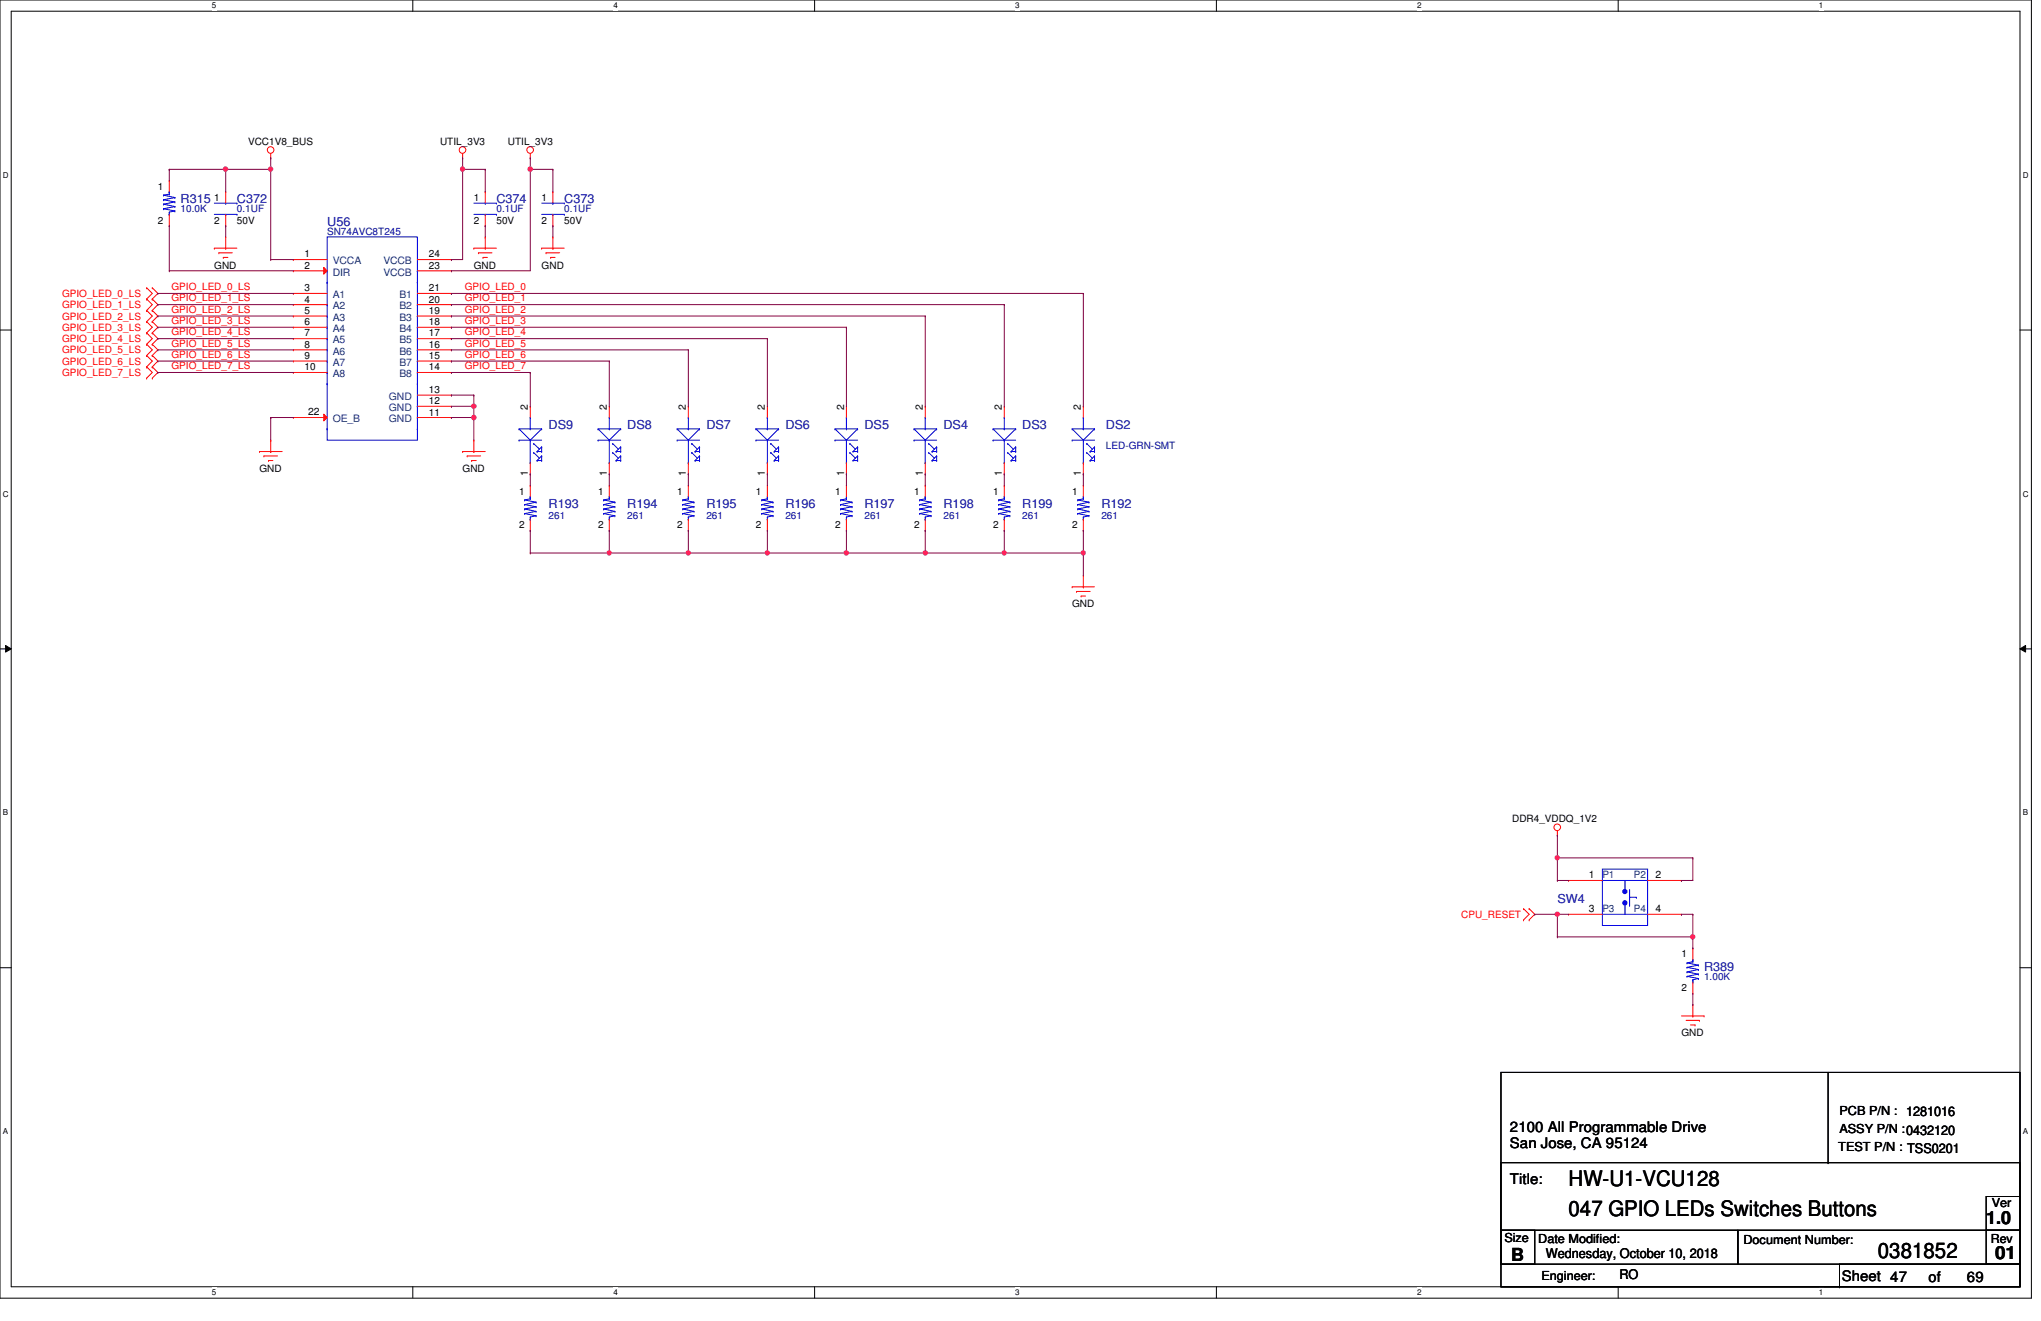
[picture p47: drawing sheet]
<svg xmlns="http://www.w3.org/2000/svg" width="432mm" height="279mm" viewBox="0 0 432 279" stroke-linecap="round" stroke-linejoin="round" font-family="sans-serif">
<defs><g id="words">
<g font-size="4.5">
<text x="331.9" y="250.9">HW-U1-VCU128</text>
<text x="331.9" y="257.1">047 GPIO LEDs Switches Buttons</text>
<text x="397.3" y="266">0381852</text>
</g>
<g font-size="3.8">
<text x="420.2" y="259">1.0</text>
<text x="319.7" y="266.6">B</text>
<text x="422.1" y="266.4">01</text>
</g>
<g font-size="3.1">
<text x="319.4" y="239.4">2100 All Programmable Drive</text>
<text x="319.4" y="242.7">San Jose, CA 95124</text>
<text x="319.4" y="250.4">Title:</text>
<text x="389.6" y="270.9">Sheet 47</text>
<text x="408" y="271.1">of</text>
<text x="416.1" y="271.1">69</text>
</g>
<g font-size="2.8">
<text x="327.1" y="266.1">Wednesday, October 10, 2018</text>
<text x="342.6" y="270.4">RO</text>
</g>
<g font-size="2.6" fill="#000080">
<text x="38.2" y="42.9">R315</text>
<text x="50.1" y="42.9">C372</text>
<text x="69.2" y="47.7">U56</text>
<text x="105" y="42.9">C374</text>
<text x="119.4" y="42.9">C373</text>
<text x="116" y="90.7">DS9</text>
<text x="132.7" y="90.7">DS8</text>
<text x="149.4" y="90.7">DS7</text>
<text x="166.2" y="90.7">DS6</text>
<text x="182.9" y="90.7">DS5</text>
<text x="199.6" y="90.7">DS4</text>
<text x="216.3" y="90.7">DS3</text>
<text x="234" y="90.7">DS2</text>
<text x="116" y="107.4">R193</text>
<text x="132.7" y="107.4">R194</text>
<text x="149.4" y="107.4">R195</text>
<text x="166.2" y="107.4">R196</text>
<text x="182.9" y="107.4">R197</text>
<text x="199.6" y="107.4">R198</text>
<text x="216.3" y="107.4">R199</text>
<text x="233" y="107.4">R192</text>
<text x="329.5" y="191">SW4</text>
<text x="360.5" y="205.3">R389</text>
</g>
<g font-size="2.6">
<text x="389.2" y="235.9">PCB P/N : 1281016</text>
<text x="389.2" y="239.7">ASSY P/N :0432120</text>
<text x="388.9" y="243.5">TEST P/N : TSS0201</text>
<text x="421.4" y="255.2">Ver</text>
<text x="318.3" y="262.6">Size</text>
<text x="325.4" y="262.8">Date Modified:</text>
<text x="368.9" y="263.1">Document Number:</text>
<text x="421.2" y="262.8">Rev</text>
<text x="326.1" y="270.7">Engineer:</text>
</g>
<g font-size="2.2" fill="#004080">
<text x="70.4" y="55.9">VCCA</text>
<text x="70.4" y="58.3">DIR</text>
<text x="81.1" y="58.3">VCCB</text>
<text x="81.1" y="55.9">VCCB</text>
<text x="70.4" y="63.1">A1</text>
<text x="70.4" y="65.4">A2</text>
<text x="84.5" y="65.4">B2</text>
<text x="84.5" y="63.1">B1</text>
<text x="70.4" y="67.9">A3</text>
<text x="70.4" y="70.2">A4</text>
<text x="84.5" y="70.2">B4</text>
<text x="84.5" y="67.9">B3</text>
<text x="70.4" y="72.6">A5</text>
<text x="70.4" y="75">A6</text>
<text x="70.4" y="77.4">A7</text>
<text x="84.5" y="77.4">B7</text>
<text x="84.5" y="75">B6</text>
<text x="84.5" y="72.6">B5</text>
<text x="70.4" y="79.8">A8</text>
<text x="84.5" y="79.8">B8</text>
<text x="70.4" y="89.3">OE_B</text>
<text x="82.3" y="89.3">GND</text>
<text x="82.3" y="87">GND</text>
<text x="82.3" y="84.6">GND</text>
</g>
<g font-size="2.2">
<text x="65.2" y="87.8">22</text>
<text x="111.7" y="86.7" transform="rotate(-90 111.7 86.7)">2</text>
<text x="128.4" y="86.7" transform="rotate(-90 128.4 86.7)">2</text>
<text x="145.1" y="86.7" transform="rotate(-90 145.1 86.7)">2</text>
<text x="161.8" y="86.7" transform="rotate(-90 161.8 86.7)">2</text>
<text x="178.6" y="86.7" transform="rotate(-90 178.6 86.7)">2</text>
<text x="195.2" y="86.7" transform="rotate(-90 195.2 86.7)">2</text>
<text x="212" y="86.7" transform="rotate(-90 212 86.7)">2</text>
<text x="228.7" y="86.7" transform="rotate(-90 228.7 86.7)">2</text>
<text x="111.7" y="100.8" transform="rotate(-90 111.7 100.8)">1</text>
<text x="128.4" y="100.8" transform="rotate(-90 128.4 100.8)">1</text>
<text x="145.1" y="100.8" transform="rotate(-90 145.1 100.8)">1</text>
<text x="161.8" y="100.8" transform="rotate(-90 161.8 100.8)">1</text>
<text x="178.6" y="100.8" transform="rotate(-90 178.6 100.8)">1</text>
<text x="195.2" y="100.8" transform="rotate(-90 195.2 100.8)">1</text>
<text x="212" y="100.8" transform="rotate(-90 212 100.8)">1</text>
<text x="228.7" y="100.8" transform="rotate(-90 228.7 100.8)">1</text>
<text x="336.2" y="185.7">1</text>
<text x="350.2" y="185.7">2</text>
<text x="336.2" y="192.9">3</text>
<text x="350.2" y="192.9">4</text>
</g>
<g font-size="2.1">
<text x="52.5" y="30.6">VCC1V8_BUS</text>
<text x="93.1" y="30.6">UTIL_3V3</text>
<text x="107.4" y="30.6">UTIL_3V3</text>
<text x="33.4" y="40.1">1</text>
<text x="33.4" y="47.3">2</text>
<text x="45.3" y="42.5">1</text>
<text x="45.3" y="47.3">2</text>
<text x="50.1" y="47.3">50V</text>
<text x="100.2" y="42.5">1</text>
<text x="100.2" y="47.3">2</text>
<text x="105" y="47.3">50V</text>
<text x="114.6" y="42.5">1</text>
<text x="114.6" y="47.3">2</text>
<text x="119.4" y="47.3">50V</text>
<text x="45.3" y="56.9">GND</text>
<text x="64.4" y="54.4">1</text>
<text x="64.4" y="56.9">2</text>
<text x="90.7" y="56.9">23</text>
<text x="90.7" y="54.4">24</text>
<text x="100.2" y="56.9">GND</text>
<text x="114.6" y="56.9">GND</text>
<text x="64.4" y="61.6">3</text>
<text x="64.4" y="64">4</text>
<text x="90.7" y="64">20</text>
<text x="90.7" y="61.6">21</text>
<text x="64.4" y="66.4">5</text>
<text x="64.4" y="68.8">6</text>
<text x="64.4" y="71.2">7</text>
<text x="90.7" y="71.2">17</text>
<text x="90.7" y="68.8">18</text>
<text x="90.7" y="66.4">19</text>
<text x="64.4" y="73.6">8</text>
<text x="64.4" y="75.9">9</text>
<text x="90.7" y="75.9">15</text>
<text x="90.7" y="73.6">16</text>
<text x="64.4" y="78.3">10</text>
<text x="90.7" y="83.1">13</text>
<text x="90.7" y="78.3">14</text>
<text x="90.7" y="87.9">11</text>
<text x="90.7" y="85.5">12</text>
<text x="54.9" y="99.8">GND</text>
<text x="97.9" y="99.8">GND</text>
<text x="109.8" y="104.6">1</text>
<text x="126.5" y="104.6">1</text>
<text x="143.3" y="104.6">1</text>
<text x="159.9" y="104.6">1</text>
<text x="176.7" y="104.6">1</text>
<text x="193.4" y="104.6">1</text>
<text x="210.1" y="104.6">1</text>
<text x="226.8" y="104.6">1</text>
<text x="109.8" y="111.8">2</text>
<text x="126.5" y="111.8">2</text>
<text x="143.3" y="111.8">2</text>
<text x="159.9" y="111.8">2</text>
<text x="176.7" y="111.8">2</text>
<text x="193.4" y="111.8">2</text>
<text x="210.1" y="111.8">2</text>
<text x="226.8" y="111.8">2</text>
<text x="226.8" y="128.5">GND</text>
<text x="319.9" y="173.8">DDR4_VDDQ_1V2</text>
<text x="355.7" y="202.5">1</text>
<text x="355.7" y="209.6">2</text>
<text x="355.7" y="219.2">GND</text>
</g>
<g font-size="2.1" fill="#000080">
<text x="38.2" y="44.9">10.0K</text>
<text x="50.1" y="44.9">0.1UF</text>
<text x="105" y="44.9">0.1UF</text>
<text x="119.4" y="44.9">0.1UF</text>
<text x="69.2" y="49.7">SN74AVC8T245</text>
<text x="234" y="95">LED-GRN-SMT</text>
<text x="116" y="109.9">261</text>
<text x="132.7" y="109.9">261</text>
<text x="149.4" y="109.9">261</text>
<text x="166.2" y="109.9">261</text>
<text x="182.9" y="109.9">261</text>
<text x="199.6" y="109.9">261</text>
<text x="216.3" y="109.9">261</text>
<text x="233" y="109.9">261</text>
<text x="360.5" y="207.3">1.00K</text>
</g>
<g font-size="2.1" fill="#f00">
<text x="13.1" y="62.8">GPIO_LED_0_LS</text>
<text x="13.1" y="65.2">GPIO_LED_1_LS</text>
<text x="36.3" y="61.4">GPIO_LED_0_LS</text>
<text x="36.3" y="63.8">GPIO_LED_1_LS</text>
<text x="98.3" y="61.4">GPIO_LED_0</text>
<text x="98.3" y="63.8">GPIO_LED_1</text>
<text x="13.1" y="67.6">GPIO_LED_2_LS</text>
<text x="13.1" y="70">GPIO_LED_3_LS</text>
<text x="36.3" y="66.2">GPIO_LED_2_LS</text>
<text x="36.3" y="71">GPIO_LED_4_LS</text>
<text x="36.3" y="68.5">GPIO_LED_3_LS</text>
<text x="98.3" y="66.2">GPIO_LED_2</text>
<text x="98.3" y="68.5">GPIO_LED_3</text>
<text x="98.3" y="71">GPIO_LED_4</text>
<text x="13.1" y="74.8">GPIO_LED_5_LS</text>
<text x="13.1" y="72.3">GPIO_LED_4_LS</text>
<text x="13.1" y="77.1">GPIO_LED_6_LS</text>
<text x="36.3" y="73.3">GPIO_LED_5_LS</text>
<text x="36.3" y="75.7">GPIO_LED_6_LS</text>
<text x="98.3" y="73.3">GPIO_LED_5</text>
<text x="98.3" y="75.7">GPIO_LED_6</text>
<text x="13.1" y="79.5">GPIO_LED_7_LS</text>
<text x="36.3" y="78.1">GPIO_LED_7_LS</text>
<text x="98.3" y="78.1">GPIO_LED_7</text>
<text x="309.2" y="194.1">CPU_RESET</text>
</g>
<g font-size="2.1" fill="#004080">
<text x="339" y="185.8">P1</text>
<text x="345.7" y="185.8">P2</text>
<text x="339" y="193">P3</text>
<text x="345.7" y="193">P4</text>
</g>
<g font-size="1.7">
<text x="44.8" y="1.8">5</text>
<text x="129.8" y="1.8">4</text>
<text x="214.8" y="1.8">3</text>
<text x="299.8" y="1.8">2</text>
<text x="384.8" y="1.8">1</text>
<text x=".6" y="37.6">D</text>
<text x="427.9" y="37.6">D</text>
<text x=".6" y="105">C</text>
<text x="427.9" y="105">C</text>
<text x=".6" y="172.5">B</text>
<text x="427.9" y="172.5">B</text>
<text x=".6" y="239.9">A</text>
<text x="427.9" y="239.9">A</text>
<text x="44.8" y="273.9">5</text>
<text x="129.8" y="273.9">4</text>
<text x="214.8" y="273.9">3</text>
<text x="299.8" y="273.9">2</text>
<text x="384.8" y="273.9">1</text>
</g>
</g></defs>
<path d="M0 0h429.8v274.6h-429.8zM2.4 2.4h425v269.8h-425z" fill="none" stroke="#000" stroke-width=".21"/>
<g fill="#fff">
<path d="M44.8 .3h1v1.9h-1z"/>
<path d="M44.8 272.4h1v1.9h-1z"/>
</g>
<path d="M87.3 0v2.4M87.3 272.2v2.3" fill="none" stroke="#000" stroke-width=".21"/>
<g fill="#fff">
<path d="M129.8 .3h.9v1.9h-.9z"/>
<path d="M129.8 272.4h.9v1.9h-.9z"/>
</g>
<path d="M172.3 0v2.4M172.3 272.2v2.3" fill="none" stroke="#000" stroke-width=".21"/>
<g fill="#fff">
<path d="M214.8 .3h.9v1.9h-.9z"/>
<path d="M214.8 272.4h.9v1.9h-.9z"/>
</g>
<path d="M257.3 0v2.4M257.3 272.2v2.3" fill="none" stroke="#000" stroke-width=".21"/>
<g fill="#fff">
<path d="M299.8 .3h.9v1.9h-.9z"/>
<path d="M299.8 272.4h.9v1.9h-.9z"/>
</g>
<path d="M342.3 0v2.4M342.3 272.2v2.3" fill="none" stroke="#000" stroke-width=".21"/>
<g fill="#fff">
<path d="M384.8 .3h.9v1.9h-.9z"/>
<path d="M384.8 272.4h.9v1.9h-.9z"/>
<path d="M.6 36.1h1.2v1.9h-1.2z"/>
<path d="M427.9 36.1h1.3v1.9h-1.3z"/>
<path d="M.6 103.5h1.2v1.9h-1.2z"/>
<path d="M427.9 103.5h1.3v1.9h-1.3z"/>
</g>
<path d="M0 69.8h2.4M427.4 69.8h2.3" fill="none" stroke="#000" stroke-width=".21"/>
<g fill="#fff">
<path d="M.6 170.9h1.1v1.9h-1.1z"/>
<path d="M427.9 170.9h1.2v1.9h-1.2z"/>
</g>
<path d="M0 137.2h2.4M1.2 136.5l1.2 .7-1.2 .7zM427.4 137.2l1.1-.7v1.4zM427.4 137.2h2.3" fill="none" stroke="#000" stroke-width=".21"/>
<path d="M1.2 136.5l1.2 .7-1.2 .7zM427.4 137.2l1.1-.7v1.4z" fill="#000"/>
<g fill="#fff">
<path d="M.6 238.4h1.1v1.9h-1.1z"/>
<path d="M427.9 238.4h1.2v1.9h-1.2z"/>
</g>
<g fill="none" stroke="#000" stroke-width=".21">
<path d="M0 204.7h2.4M427.4 204.7h2.3M317.5 226.8h109.9v45.4h-109.9zM386.8 226.8v19.1M317.5 245.9h109.9v14.3h-109.9zM386.8 245.9h.1M420.2 253.1h7.2v7.1h-7.2zM317.5 260.2h50.2v7.2h-50.2zM317.5 260.2h7.2v7.2h-7.2zM317.5 272.2h71.7M367.7 260.2h59.7v7.2h-59.7zM389.2 267.4h38.2v4.8h-38.2z"/>
<path d="M389.2 272.2h.1M420.2 260.2h7.2v7.2h-7.2z"/>
</g>
<g fill="none" stroke="#f00" stroke-width=".21">
<path d="M57.3 33.4h.1M57.3 32.5v.9M97.9 33.4h.1M97.9 32.5v.9M112.2 33.4h.1M112.2 32.5v.9M45.3 52.5h.1M45.3 52.5h4.8M46.3 53.5h.1M46.3 53.5h2.8M47.2 54.4h.1M47.2 54.4h1"/>
<path d="M47.8 50.1h.1M47.8 52.5h.1M47.8 50.1v2.4M100.2 52.5h.1M100.2 52.5h4.8M101.2 53.5h.1M101.2 53.5h2.9M102.2 54.4h.1M102.2 54.4h.9M102.7 50.1h.1M102.7 52.5h.1M102.7 50.1v2.4"/>
<path d="M114.6 52.5h.1M114.6 52.5h4.8M115.5 53.5h.1M115.5 53.5h2.9M116.5 54.4h.1M116.5 54.4h.9M117 50.1h.1M117 52.5h.1M117 50.1v2.4M31 63.2h.1M31 60.9h.1M31 65.7h.1"/>
<path d="M31 68h.1M31 70.4h.1M31 75.2h.1M31 72.8h.1M31 80h.1M31 77.6h.1M31 60.9l1.2 1.2-1.2 1.1M31 63.2l1.2 1.2-1.2 1.3M31 65.7l1.2 1.1-1.2 1.2M31 68l1.2 1.2-1.2 1.2M31 72.8l1.2 1.2-1.2 1.2M31 70.4l1.2 1.2-1.2 1.2"/>
<path d="M31 77.6l1.2 1.2-1.2 1.2M31 75.2l1.2 1.2-1.2 1.2M32.2 60.9h.1M32.2 63.2h.1M32.2 65.7h.1M32.2 68h.1M32.2 70.4h.1M32.2 72.8h.1M32.2 75.2h.1M32.2 77.6h.1M32.2 80h.1M32.2 60.9l1.2 1.2-1.2 1.1"/>
<path d="M32.2 63.2l1.2 1.2-1.2 1.3M32.2 65.7l1.2 1.1-1.2 1.2M32.2 68l1.2 1.2-1.2 1.2M32.2 72.8l1.2 1.2-1.2 1.2M32.2 70.4l1.2 1.2-1.2 1.2M32.2 77.6l1.2 1.2-1.2 1.2M32.2 75.2l1.2 1.2-1.2 1.2M54.9 95.5h.1M54.9 95.5h4.8M55.8 96.4h.1M55.8 96.4h2.9M56.8 97.4h.1"/>
<path d="M56.8 97.4h.9M57.3 93.1h.1M57.3 95.5h.1M57.3 93.1v2.4M97.9 95.5h.1M97.9 95.5h4.8M98.8 96.4h.1M98.8 96.4h2.9M99.8 97.4h.1M99.8 97.4h1M100.2 93.1h.1M100.2 95.5h.1"/>
<path d="M100.2 93.1v2.4M112.2 85.9h.1M112.2 85.9v2.4M112.2 97.9v2.3M112.2 100.2h.1M162.3 102.7h.1M162.3 112.2h.1M162.3 102.7v2.3M162.3 109.8v2.4M179.1 102.7h.1M179.1 112.2h.1M179.1 102.7v2.3"/>
<path d="M179.1 109.8v2.4M226.8 124.1h.1M226.8 124.1h4.8M227.8 125.1h.1M227.8 125.1h2.8M228.7 126.1h.1M228.7 126.1h1M229.2 121.8h.1M229.2 124.1h.1M229.2 121.8v2.3M329.5 176.7h.1M329.5 175.7v1"/>
<path d="M322.3 194.6h.1M322.3 192.2h.1M322.3 192.2l1.2 1.2-1.2 1.2M323.5 192.2h.1M323.5 194.6h.1M323.5 192.2l1.2 1.2-1.2 1.2M355.7 214.9h4.8M356.7 215.8h2.8M357.6 216.8h1M358.1 212.5h.1M358.1 214.9h.1M358.1 212.5v2.4"/>
<path d="M358.6 216.8h.1M359.5 215.8h.1M360.5 214.9h.1"/>
<circle cx="57.3" cy="31.7" r=".7"/>
<circle cx="97.9" cy="31.7" r=".7"/>
<circle cx="112.2" cy="31.7" r=".7"/>
<circle cx="329.5" cy="175" r=".7"/>
</g>
<g fill="none" stroke="#00f" stroke-width=".21">
<path d="M109.8 93.1h.1M109.8 90.7h.1M109.8 93.1h4.8M109.8 90.7h4.8M109.8 90.7l2.4 2.4M112.2 97.9h.1M112.2 88.3h.1M112.2 90.7h.1M112.2 93.1h.1M112.2 88.3v2.4M112.2 93.1v4.8M112.9 95.7h.1"/>
<path d="M112.9 93.8h.1M112.9 95.7l1.2 1.2M112.9 93.8l1.2 1.2M113.6 97.4h.1M113.6 95.5h.1M113.6 97.4h1M113.6 95.5h1M114.6 96.4h.1M114.6 97.4h.1M114.6 95.5h.1M114.6 94.5h.1M114.6 90.7h.1"/>
<path d="M114.6 94.5v1M114.6 96.4v1M114.6 96.4l-1 1M114.6 94.5l-1 1M114.6 90.7l-2.4 2.4M161.2 108.6h.1M161.2 107.7h.1M161.2 106.7h.1M161.2 105.7h.1M161.2 105.7l2.3 .5M161.2 108.6l2.3 .5M161.2 107.7l2.3 .5"/>
<path d="M161.2 106.7l2.3 .5M162.3 105h.1M162.3 109.8h.1M162.3 109.3h.1M162.3 105.5h.1M162.3 105v.5M162.3 109.3v.5M162.3 105.5l-1.1 .2M163.5 106.2h.1M163.5 109.1h.1M163.5 108.2h.1M163.5 107.2h.1"/>
<path d="M163.5 109.1l-1.2 .2M163.5 108.2l-2.3 .4M163.5 107.2l-2.3 .5M163.5 106.2l-2.3 .5M177.8 108.6h.1M177.8 107.7h.1M177.8 106.7h.1M177.8 105.7h.1M177.8 105.7l2.5 .5M177.8 108.6l2.5 .5M177.8 107.7l2.5 .5M177.8 106.7l2.5 .5"/>
<path d="M179.1 105h.1M179.1 109.8h.1M179.1 109.3h.1M179.1 105.5h.1M179.1 105v.5M179.1 109.3v.5M179.1 105.5l-1.3 .2M180.3 106.2h.1M180.3 109.1h.1M180.3 108.2h.1M180.3 107.2h.1M180.3 109.1l-1.2 .2"/>
<path d="M180.3 108.2l-2.5 .4M180.3 107.2l-2.5 .5M180.3 106.2l-2.5 .5M339 186.2h.1M339 193.4h9.6M339 186.2h9.6M343.8 191h.1M343.8 188.6h.1M343.8 186.2v2.4M343.8 191v2.4M348.6 193.4h.1"/>
</g>
<circle cx="343.8" cy="188.6" r=".45" fill="#00f"/>
<circle cx="343.8" cy="188.6" r=".45" fill="none" stroke="#00f" stroke-width=".21"/>
<circle cx="343.7" cy="191" r=".46" fill="#00f"/>
<g fill="none" stroke="#00f" stroke-width=".21">
<path d="M69.2 50.1h19.1v43h-19.1zM69.2 57.3h.1M69.2 59.7h.1M88.3 59.7h.1M88.3 57.3h.1M69.2 78.8h.1M69.2 76.4h.1M69.2 74h.1M69.2 71.6h.1M69.2 69.2h.1M69.2 66.8h.1M69.2 64.4h.1"/>
<path d="M88.3 78.8h.1M88.3 76.4h.1M88.3 74h.1M88.3 71.6h.1M88.3 69.2h.1M88.3 66.8h.1M88.3 64.4h.1M69.2 90.7h.1M69.2 81.2h.1M88.3 90.7h.1M88.3 88.3h.1M88.3 85.9h.1"/>
<path d="M88.3 81.2h.1M159.9 93.1h.1M159.9 90.7h.1M159.9 93.1h4.8M159.9 90.7h4.8M159.9 90.7l2.4 2.4M162.3 97.9h.1M162.3 88.3h.1M162.3 90.7h.1M162.3 93.1h.1M162.3 88.3v2.4M162.3 93.1v4.8"/>
<path d="M163.1 95.7h.1M163.1 93.8h.1M163.1 95.7l1.2 1.2M163.1 93.8l1.2 1.2M163.8 97.4h.1M163.8 95.5h.1M163.8 97.4h.9M163.8 95.5h.9M164.7 96.4h.1M164.7 97.4h.1M164.7 95.5h.1M164.7 94.5h.1"/>
<path d="M164.7 90.7h.1M164.7 94.5v1M164.7 96.4v1M164.7 96.4l-.9 1M164.7 94.5l-.9 1M164.7 90.7l-2.4 2.4M176.7 93.1h.1M176.7 90.7h.1M176.7 93.1h4.7M176.7 90.7h4.7M176.7 90.7l2.4 2.4M179.1 97.9h.1"/>
<path d="M179.1 88.3h.1M179.1 90.7h.1M179.1 93.1h.1M179.1 88.3v2.4M179.1 93.1v4.8M179.8 95.7h.1M179.8 93.8h.1M179.8 95.7l1.2 1.2M179.8 93.8l1.2 1.2M180.5 97.4h.1M180.5 95.5h.1M180.5 97.4h.9"/>
<path d="M180.5 95.5h.9M181.4 96.4h.1M181.4 97.4h.1M181.4 95.5h.1M181.4 94.5h.1M181.4 90.7h.1M181.4 94.5v1M181.4 96.4v1M181.4 96.4l-.9 1M181.4 94.5l-.9 1M181.4 90.7l-2.3 2.4M193.4 93.1h.1"/>
<path d="M193.4 90.7h.1M193.4 93.1h4.8M193.4 90.7h4.8M193.4 90.7l2.3 2.4M195.7 97.9h.1M195.7 88.3h.1M195.7 90.7h.1M195.7 93.1h.1M195.7 88.3v2.4M195.7 93.1v4.8M196.5 95.7h.1M196.5 93.8h.1"/>
<path d="M196.5 95.7l1.2 1.2M196.5 93.8l1.2 1.2M197.2 97.4h.1M197.2 95.5h.1M197.2 97.4h1M197.2 95.5h1M198.2 96.4h.1M198.2 97.4h.1M198.2 95.5h.1M198.2 94.5h.1M198.2 90.7h.1M198.2 94.5v1"/>
<path d="M198.2 96.4v1M198.2 96.4l-1 1M198.2 94.5l-1 1M198.2 90.7l-2.5 2.4M226.8 93.1h.1M226.8 90.7h.1M226.8 93.1h4.8M226.8 90.7h4.8M226.8 90.7l2.4 2.4M229.2 97.9h.1M229.2 88.3h.1M229.2 90.7h.1"/>
<path d="M229.2 93.1h.1M229.2 88.3v2.4M229.2 93.1v4.8M229.9 95.7h.1M229.9 93.8h.1M229.9 95.7l1.2 1.2M229.9 93.8l1.2 1.2M230.6 97.4h.1M230.6 95.5h.1M230.6 97.4h1M230.6 95.5h1M231.6 96.4h.1"/>
<path d="M231.6 97.4h.1M231.6 95.5h.1M231.6 94.5h.1M231.6 90.7h.1M231.6 94.5v1M231.6 96.4v1M231.6 96.4l-1 1M231.6 94.5l-1 1M231.6 90.7l-2.4 2.4M111 108.6h.1M111 107.7h.1M111 106.7h.1"/>
<path d="M111 105.7h.1M111 105.7l2.4 .5M111 108.6l2.4 .5M111 107.7l2.4 .5M111 106.7l2.4 .5M112.2 105h.1M112.2 109.8h.1M112.2 109.3h.1M112.2 105.5h.1M112.2 105v.5M112.2 109.3v.5M112.2 105.5l-1.2 .2"/>
<path d="M113.4 106.2h.1M113.4 109.1h.1M113.4 108.2h.1M113.4 107.2h.1M113.4 109.1l-1.2 .2M113.4 108.2l-2.4 .4M113.4 107.2l-2.4 .5M113.4 106.2l-2.4 .5M127.7 108.6h.1M127.7 107.7h.1M127.7 106.7h.1M127.7 105.7h.1"/>
<path d="M127.7 105.7l2.4 .5M127.7 108.6l2.4 .5M127.7 107.7l2.4 .5M127.7 106.7l2.4 .5M128.9 105h.1M128.9 109.8h.1M128.9 109.3h.1M128.9 105.5h.1M128.9 105v.5M128.9 109.3v.5M128.9 105.5l-1.2 .2M130.1 106.2h.1"/>
<path d="M130.1 109.1h.1M130.1 108.2h.1M130.1 107.2h.1M130.1 109.1l-1.2 .2M130.1 108.2l-2.4 .4M130.1 107.2l-2.4 .5M130.1 106.2l-2.4 .5M144.4 108.6h.1M144.4 107.7h.1M144.4 106.7h.1M144.4 105.7h.1M144.4 105.7l2.4 .5"/>
<path d="M144.4 108.6l2.4 .5M144.4 107.7l2.4 .5M144.4 106.7l2.4 .5M145.6 105h.1M145.6 109.8h.1M145.6 109.3h.1M145.6 105.5h.1M145.6 105v.5M145.6 109.3v.5M145.6 105.5l-1.2 .2M146.8 106.2h.1M146.8 109.1h.1"/>
<path d="M146.8 108.2h.1M146.8 107.2h.1M146.8 109.1l-1.2 .2M146.8 108.2l-2.4 .4M146.8 107.2l-2.4 .5M146.8 106.2l-2.4 .5M228 108.6h.1M228 107.7h.1M228 106.7h.1M228 105.7h.1M228 105.7l2.4 .5M228 108.6l2.4 .5"/>
<path d="M228 107.7l2.4 .5M228 106.7l2.4 .5M229.2 105h.1M229.2 109.8h.1M229.2 109.3h.1M229.2 105.5h.1M229.2 105v.5M229.2 109.3v.5M229.2 105.5l-1.2 .2M230.4 106.2h.1M230.4 109.1h.1M230.4 108.2h.1"/>
<path d="M230.4 107.2h.1M230.4 109.1l-1.2 .2M230.4 108.2l-2.4 .4M230.4 107.2l-2.4 .5M230.4 106.2l-2.4 .5M339 183.8h9.6v11.9h-9.6zM344.8 191.5h.1M344.8 188.1v3.4M344.8 189.8h1.4M346.2 189.8h.1"/>
<circle cx="343.7" cy="191" r=".46"/>
</g>
<g fill="none" stroke="#f00" stroke-width=".21">
<path d="M62.1 54.9h.1M62.1 54.9h7.1M162.3 85.9h.1M162.3 85.9v2.4M162.3 97.9v2.3M179.1 85.9h.1M179.1 85.9v2.4M179.1 97.9v2.3M195.7 85.9h.1M195.7 85.9v2.4M195.7 97.9v2.3M229.2 85.9h.1"/>
<path d="M229.2 85.9v2.4M229.2 97.9v2.3M112.2 102.7h.1M112.2 112.2h.1M112.2 102.7v2.3M112.2 109.8v2.4M128.9 102.7h.1M128.9 112.2h.1M128.9 102.7v2.3M128.9 109.8v2.4M145.6 102.7h.1M145.6 112.2h.1"/>
<path d="M145.6 102.7v2.3M145.6 109.8v2.4M162.3 100.2h.1M179.1 100.2h.1M195.7 100.2h.1M229.2 102.7h.1M229.2 112.2h.1M229.2 100.2h.1M229.2 102.7v2.3M229.2 109.8v2.4M331.9 186.2h.1M331.9 193.4h.1"/>
<path d="M331.9 186.2h7.1M331.9 193.4h7.1M348.6 186.2h7.1M348.6 193.4h7.1M355.7 186.2h.1M355.7 193.4h.1"/>
</g>
<path d="M68.5 56.6l.7 .7-.7 .7z" fill="#f00"/>
<g fill="none" stroke="#f00" stroke-width=".21">
<path d="M62.1 57.3h.1M62.1 57.3h7.1M68.5 56.6l.7 .7-.7 .7zM62.1 62.1h.1M62.1 64.4h.1M62.1 66.8h.1M62.1 69.2h.1M62.1 71.6h.1M62.1 74h.1M62.1 76.4h.1M62.1 78.8h.1M62.1 62.1h7.1"/>
<path d="M62.1 64.4h7.1M62.1 66.8h7.1M62.1 69.2h7.1M62.1 71.6h7.1M62.1 74h7.1M62.1 76.4h7.1M62.1 78.8h7.1M88.3 62.1h7.2M88.3 64.4h7.2M88.3 66.8h7.2M88.3 69.2h7.2M88.3 71.6h7.2"/>
<path d="M88.3 74h7.2M88.3 76.4h7.2M88.3 78.8h7.2M95.5 78.8h.1M95.5 76.4h.1M95.5 74h.1M95.5 71.6h.1M95.5 69.2h.1M95.5 66.8h.1M95.5 64.4h.1M95.5 62.1h.1M88.3 88.3h7.2"/>
<path d="M88.3 85.9h7.2M88.3 83.6h7.2M95.5 88.3h.1M95.5 85.9h.1M95.5 83.6h.1"/>
</g>
<path d="M68.5 87.6l.7 .7-.7 .7z" fill="#f00"/>
<g fill="none" stroke="#f00" stroke-width=".21">
<path d="M35.8 38.2h.1M35.8 38.2v2.4M35.8 47.8h.1M35.8 45.3v2.5M47.8 40.6h.1M47.8 47.8h.1M47.8 40.6v2.4M47.8 45.3v2.5M88.3 57.3h7.2M88.3 54.9h7.2M95.5 57.3h.1M95.5 54.9h.1"/>
<path d="M102.7 40.6h.1M102.7 47.8h.1M102.7 40.6v2.4M102.7 45.3v2.5M117 40.6h.1M117 47.8h.1M117 40.6v2.4M117 45.3v2.5M62.1 88.3h.1M62.1 88.3h7.1M68.5 87.6l.7 .7-.7 .7zM128.9 85.9h.1"/>
<path d="M128.9 85.9v2.4M128.9 97.9v2.3M145.6 85.9h.1M145.6 85.9v2.4M145.6 97.9v2.3M212.5 85.9h.1M212.5 85.9v2.4M212.5 97.9v2.3M128.9 100.2h.1M145.6 100.2h.1M195.7 102.7h.1M195.7 112.2h.1"/>
<path d="M195.7 102.7v2.3M195.7 109.8v2.4M212.5 102.7h.1M212.5 112.2h.1M212.5 100.2h.1M212.5 102.7v2.3M212.5 109.8v2.4M358.1 200.5h.1M358.1 210.1h.1M358.1 200.5v2.4M358.1 207.7v2.4"/>
</g>
<g fill="none" stroke="#00f" stroke-width=".21">
<path d="M34.6 44.2h.1M34.6 43.2h.1M34.6 42.2h.1M34.6 41.3h.1M34.6 41.3l2.4 .5M34.6 44.2l2.4 .4M34.6 43.2l2.4 .5M34.6 42.2l2.4 .5M35.8 40.6h.1M35.8 45.3h.1M35.8 44.9h.1M35.8 41.1h.1"/>
<path d="M35.8 40.6v.5M35.8 44.9v.4M35.8 41.1l-1.2 .2M37 41.8h.1M37 44.6h.1M37 43.7h.1M37 42.7h.1M37 44.6l-1.2 .3M37 43.7l-2.4 .5M37 42.7l-2.4 .5M37 41.8l-2.4 .4M45.3 45.3h4.8"/>
<path d="M45.3 43h4.8M47.8 45.3h.1M47.8 43h.1M50.1 45.3h.1M50.1 43h.1M100.2 45.3h4.8M100.2 43h4.8M102.7 45.3h.1M102.7 43h.1M105 45.3h.1M105 43h.1M114.6 45.3h4.8"/>
<path d="M114.6 43h4.8M117 45.3h.1M117 43h.1M119.4 45.3h.1M119.4 43h.1M126.5 93.1h.1M126.5 90.7h.1M126.5 93.1h4.8M126.5 90.7h4.8M126.5 90.7l2.4 2.4M128.9 97.9h.1M128.9 88.3h.1"/>
<path d="M128.9 90.7h.1M128.9 93.1h.1M128.9 88.3v2.4M128.9 93.1v4.8M129.6 95.7h.1M129.6 93.8h.1M129.6 95.7l1.2 1.2M129.6 93.8l1.2 1.2M130.3 97.4h.1M130.3 95.5h.1M130.3 97.4h1M130.3 95.5h1"/>
<path d="M131.3 96.4h.1M131.3 97.4h.1M131.3 95.5h.1M131.3 94.5h.1M131.3 90.7h.1M131.3 94.5v1M131.3 96.4v1M131.3 96.4l-1 1M131.3 94.5l-1 1M131.3 90.7l-2.4 2.4M143.3 93.1h.1M143.3 90.7h.1"/>
<path d="M143.3 93.1h4.7M143.3 90.7h4.7M143.3 90.7l2.3 2.4M145.6 97.9h.1M145.6 88.3h.1M145.6 90.7h.1M145.6 93.1h.1M145.6 88.3v2.4M145.6 93.1v4.8M146.3 95.7h.1M146.3 93.8h.1M146.3 95.7l1.2 1.2"/>
<path d="M146.3 93.8l1.2 1.2M147.1 97.4h.1M147.1 95.5h.1M147.1 97.4h.9M147.1 95.5h.9M148 96.4h.1M148 97.4h.1M148 95.5h.1M148 94.5h.1M148 90.7h.1M148 94.5v1M148 96.4v1"/>
<path d="M148 96.4l-.9 1M148 94.5l-.9 1M148 90.7l-2.4 2.4M210.1 93.1h.1M210.1 90.7h.1M210.1 90.7l2.4 2.4M210.1 93.1h4.8M210.1 90.7h4.8M212.5 97.9h.1M212.5 88.3h.1M212.5 90.7h.1M212.5 93.1h.1"/>
<path d="M212.5 88.3v2.4M212.5 93.1v4.8M213.2 95.7h.1M213.2 93.8h.1M213.2 95.7l1.2 1.2M213.2 93.8l1.2 1.2M213.9 97.4h.1M213.9 95.5h.1M213.9 97.4h1M213.9 95.5h1M214.9 96.4h.1M214.9 97.4h.1"/>
<path d="M214.9 95.5h.1M214.9 94.5h.1M214.9 90.7h.1M214.9 94.5v1M214.9 96.4v1M214.9 96.4l-1 1M214.9 94.5l-1 1M214.9 90.7l-2.4 2.4M194.6 108.6h.1M194.6 107.7h.1M194.6 106.7h.1M194.6 105.7h.1"/>
<path d="M194.6 105.7l2.4 .5M194.6 108.6l2.4 .5M194.6 107.7l2.4 .5M194.6 106.7l2.4 .5M195.7 105h.1M195.7 109.8h.1M195.7 109.3h.1M195.7 105.5h.1M195.7 105v.5M195.7 109.3v.5M195.7 105.5l-1.1 .2M197 106.2h.1"/>
<path d="M197 109.1h.1M197 108.2h.1M197 107.2h.1M197 109.1l-1.3 .2M197 108.2l-2.4 .4M197 107.2l-2.4 .5M197 106.2l-2.4 .5M211.3 108.6h.1M211.3 107.7h.1M211.3 106.7h.1M211.3 105.7h.1M211.3 105.7l2.4 .5"/>
<path d="M211.3 108.6l2.4 .5M211.3 107.7l2.4 .5M211.3 106.7l2.4 .5M212.5 105h.1M212.5 109.8h.1M212.5 109.3h.1M212.5 105.5h.1M212.5 105v.5M212.5 109.3v.5M212.5 105.5l-1.2 .2M213.7 106.2h.1M213.7 109.1h.1"/>
<path d="M213.7 108.2h.1M213.7 107.2h.1M213.7 109.1l-1.2 .2M213.7 108.2l-2.4 .4M213.7 107.2l-2.4 .5M213.7 106.2l-2.4 .5M356.9 206.5h.1M356.9 205.6h.1M356.9 204.6h.1M356.9 203.7h.1M356.9 203.7l2.4 .4M356.9 206.5l2.4 .5"/>
<path d="M356.9 205.6l2.4 .4M356.9 204.6l2.4 .5M358.1 202.9h.1M358.1 207.7h.1M358.1 207.2h.1M358.1 203.4h.1M358.1 202.9v.5M358.1 207.2v.5M358.1 203.4l-1.2 .3M359.3 204.1h.1M359.3 207h.1M359.3 206h.1"/>
<path d="M359.3 205.1h.1M359.3 207l-1.2 .2M359.3 206l-2.4 .5M359.3 205.1l-2.4 .5M359.3 204.1l-2.4 .5"/>
</g>
<path d="M35.8 35.8h.1M35.8 35.8v2.4M35.8 35.8h21.5M47.8 35.8h.1M47.8 35.8v4.8M57.3 33.4h.1M57.3 35.8h.1M57.3 33.4v21.5M57.3 54.9h.1M57.3 54.9h4.8" fill="none" stroke="#800040" stroke-width=".21"/>
<circle cx="57.2" cy="35.8" r=".46" fill="#f0f"/>
<circle cx="57.2" cy="35.8" r=".46" fill="none" stroke="#f0f" stroke-width=".21"/>
<circle cx="47.7" cy="35.8" r=".47" fill="#f0f"/>
<circle cx="47.7" cy="35.8" r=".47" fill="none" stroke="#f0f" stroke-width=".21"/>
<g fill="none" stroke="#800040" stroke-width=".21">
<path d="M35.8 47.8h.1M35.8 57.3h.1M35.8 47.8v9.5M35.8 57.3h26.3M47.8 47.8h.1M47.8 47.8v2.3M95.5 83.6h.1M95.5 85.9h.1M95.5 83.6h4.7M95.5 85.9h4.7M100.2 83.6h.1M100.2 85.9h.1"/>
<path d="M100.2 83.6v4.7"/>
</g>
<circle cx="100.2" cy="88.3" r=".47" fill="#f0f"/>
<circle cx="100.2" cy="88.3" r=".47" fill="none" stroke="#f0f" stroke-width=".21"/>
<circle cx="100.2" cy="85.9" r=".46" fill="#f0f"/>
<circle cx="100.2" cy="85.9" r=".46" fill="none" stroke="#f0f" stroke-width=".21"/>
<g fill="none" stroke="#800040" stroke-width=".21">
<path d="M97.9 33.4h.1M97.9 35.8h.1M97.9 33.4v21.5h-2.4M97.9 35.8h4.8M102.7 35.8h.1M102.7 35.8v4.8M95.5 54.9h.1M102.7 47.8h.1M102.7 47.8v2.3M33.4 62.1h.1M33.4 64.4h.1M33.4 66.8h.1"/>
<path d="M33.4 71.6h.1M33.4 74h.1M33.4 76.4h.1M33.4 78.8h.1M33.4 69.2h.1M33.4 62.1h28.7M33.4 64.4h28.7M33.4 66.8h28.7M33.4 71.6h28.7M33.4 74h28.7M33.4 76.4h28.7M33.4 78.8h28.7"/>
<path d="M33.4 69.2h28.7M95.5 62.1h.1M95.5 64.4h.1M95.5 66.8h.1M95.5 69.2h.1M95.5 71.6h.1M95.5 74h.1M95.5 76.4h.1M95.5 78.8h.1M95.5 62.1h133.7M95.5 64.4h117M95.5 66.8h100.2"/>
<path d="M95.5 71.6h66.8M95.5 74h50.1M95.5 76.4h33.4M95.5 78.8h16.7M95.5 69.2h83.6M57.3 88.3h.1M57.3 88.3h4.8M57.3 88.3v4.8M95.5 88.3h.1M95.5 88.3h4.7M100.2 88.3h.1M100.2 88.3v4.8"/>
</g>
<circle cx="97.8" cy="35.8" r=".46" fill="#f0f"/>
<circle cx="97.8" cy="35.8" r=".46" fill="none" stroke="#f0f" stroke-width=".21"/>
<path d="M112.2 33.4h.1M112.2 35.8h.1M112.2 33.4v23.9M112.2 35.8h4.8M117 35.8h.1M117 35.8v4.8M117 47.8h.1M117 47.8v2.3" fill="none" stroke="#800040" stroke-width=".21"/>
<circle cx="112.2" cy="35.8" r=".47" fill="#f0f"/>
<circle cx="112.2" cy="35.8" r=".47" fill="none" stroke="#f0f" stroke-width=".21"/>
<g fill="none" stroke="#800040" stroke-width=".21">
<path d="M95.5 57.3h.1M95.5 57.3h16.7M112.2 100.2h.1M112.2 112.2h.1M112.2 117h.1M112.2 100.2v2.5M112.2 112.2v4.8M128.9 100.2h.1M128.9 112.2h.1M128.9 117h.1M128.9 100.2v2.5M128.9 112.2v4.8"/>
<path d="M145.6 100.2h.1M145.6 112.2h.1M145.6 112.2v4.8h-33.4M145.6 100.2v2.5"/>
</g>
<circle cx="145.6" cy="116.9" r=".45" fill="#f0f"/>
<circle cx="145.6" cy="116.9" r=".45" fill="none" stroke="#f0f" stroke-width=".21"/>
<circle cx="128.9" cy="116.9" r=".45" fill="#f0f"/>
<circle cx="128.9" cy="116.9" r=".45" fill="none" stroke="#f0f" stroke-width=".21"/>
<g fill="none" stroke="#800040" stroke-width=".21">
<path d="M145.6 117h.1M162.3 100.2h.1M162.3 112.2h.1M162.3 100.2v2.5M162.3 112.2v4.8h-16.7M179.1 100.2h.1M179.1 112.2h.1M179.1 117h.1M179.1 117h16.6M179.1 100.2v2.5M179.1 112.2v4.8M195.7 100.2h.1"/>
<path d="M195.7 100.2v2.5"/>
</g>
<circle cx="195.8" cy="116.9" r=".46" fill="#f0f"/>
<circle cx="195.8" cy="116.9" r=".46" fill="none" stroke="#f0f" stroke-width=".21"/>
<path d="M195.7 112.2h.1M195.7 117h.1M195.7 112.2v4.8M212.5 100.2h.1M212.5 112.2h.1M212.5 117h.1M212.5 100.2v2.5M212.5 112.2v4.8M229.2 100.2h.1M229.2 112.2h.1M229.2 112.2v4.8h-33.5M229.2 100.2v2.5" fill="none" stroke="#800040" stroke-width=".21"/>
<circle cx="229.2" cy="116.9" r=".45" fill="#f0f"/>
<circle cx="229.2" cy="116.9" r=".45" fill="none" stroke="#f0f" stroke-width=".21"/>
<circle cx="212.4" cy="116.9" r=".45" fill="#f0f"/>
<circle cx="212.4" cy="116.9" r=".45" fill="none" stroke="#f0f" stroke-width=".21"/>
<path d="M162.3 117h.1M162.3 117h16.8" fill="none" stroke="#800040" stroke-width=".21"/>
<circle cx="179" cy="116.9" r=".46" fill="#f0f"/>
<circle cx="179" cy="116.9" r=".46" fill="none" stroke="#f0f" stroke-width=".21"/>
<circle cx="162.3" cy="116.9" r=".45" fill="#f0f"/>
<circle cx="162.3" cy="116.9" r=".45" fill="none" stroke="#f0f" stroke-width=".21"/>
<g fill="none" stroke="#800040" stroke-width=".21">
<path d="M112.2 78.8h.1M112.2 78.8v7.1M128.9 76.4h.1M128.9 76.4v9.5M145.6 74h.1M145.6 74v11.9M162.3 71.6h.1M162.3 71.6v14.3M179.1 69.2h.1M179.1 69.2v16.7M195.7 66.8h.1M195.7 66.8v19.1"/>
<path d="M212.5 64.4h.1M212.5 64.4v21.5M229.2 62.1h.1M229.2 62.1v23.8M229.2 117h.1M229.2 117v4.8M324.7 193.4h.1M324.7 193.4h4.8"/>
</g>
<circle cx="329.5" cy="193.4" r=".45" fill="#f0f"/>
<circle cx="329.5" cy="193.4" r=".45" fill="none" stroke="#f0f" stroke-width=".21"/>
<path d="M329.5 193.4h.1M329.5 198.2h.1M329.5 193.4h2.4M329.5 193.4v4.8M329.5 198.2h28.6M355.7 186.2h.1M355.7 186.2h2.4" fill="none" stroke="#800040" stroke-width=".21"/>
<circle cx="358.1" cy="198.1" r=".46" fill="#f0f"/>
<circle cx="358.1" cy="198.1" r=".46" fill="none" stroke="#f0f" stroke-width=".21"/>
<path d="M329.5 176.7h.1M329.5 176.7v4.7M329.5 186.2h.1M329.5 181.4h.1M329.5 186.2h2.4M329.5 181.4h28.6M355.7 193.4h.1M355.7 193.4h2.4M358.1 193.4h.1M358.1 181.4h.1M358.1 181.4v4.8M358.1 193.4v4.8" fill="none" stroke="#800040" stroke-width=".21"/>
<circle cx="329.5" cy="181.4" r=".45" fill="#f0f"/>
<circle cx="329.5" cy="181.4" r=".45" fill="none" stroke="#f0f" stroke-width=".21"/>
<path d="M329.5 181.4h.1M329.5 181.4v4.8M358.1 198.2v2.3M358.1 212.5h.1M358.1 200.5h.1M358.1 210.1v2.4" fill="none" stroke="#800040" stroke-width=".21"/>
<circle cx="57.2" cy="35.8" r=".46" fill="#f0f"/>
<circle cx="57.2" cy="35.8" r=".46" fill="none" stroke="#f0f" stroke-width=".21"/>
<circle cx="47.7" cy="35.8" r=".47" fill="#f0f"/>
<circle cx="47.7" cy="35.8" r=".47" fill="none" stroke="#f0f" stroke-width=".21"/>
<circle cx="100.2" cy="88.3" r=".47" fill="#f0f"/>
<circle cx="100.2" cy="88.3" r=".47" fill="none" stroke="#f0f" stroke-width=".21"/>
<circle cx="100.2" cy="85.9" r=".46" fill="#f0f"/>
<circle cx="100.2" cy="85.9" r=".46" fill="none" stroke="#f0f" stroke-width=".21"/>
<circle cx="97.8" cy="35.8" r=".46" fill="#f0f"/>
<circle cx="97.8" cy="35.8" r=".46" fill="none" stroke="#f0f" stroke-width=".21"/>
<circle cx="112.2" cy="35.8" r=".47" fill="#f0f"/>
<circle cx="112.2" cy="35.8" r=".47" fill="none" stroke="#f0f" stroke-width=".21"/>
<circle cx="145.6" cy="116.9" r=".45" fill="#f0f"/>
<circle cx="145.6" cy="116.9" r=".45" fill="none" stroke="#f0f" stroke-width=".21"/>
<circle cx="128.9" cy="116.9" r=".45" fill="#f0f"/>
<circle cx="128.9" cy="116.9" r=".45" fill="none" stroke="#f0f" stroke-width=".21"/>
<circle cx="195.8" cy="116.9" r=".46" fill="#f0f"/>
<circle cx="195.8" cy="116.9" r=".46" fill="none" stroke="#f0f" stroke-width=".21"/>
<circle cx="229.2" cy="116.9" r=".45" fill="#f0f"/>
<circle cx="229.2" cy="116.9" r=".45" fill="none" stroke="#f0f" stroke-width=".21"/>
<circle cx="212.4" cy="116.9" r=".45" fill="#f0f"/>
<circle cx="212.4" cy="116.9" r=".45" fill="none" stroke="#f0f" stroke-width=".21"/>
<circle cx="179" cy="116.9" r=".46" fill="#f0f"/>
<circle cx="179" cy="116.9" r=".46" fill="none" stroke="#f0f" stroke-width=".21"/>
<circle cx="162.3" cy="116.9" r=".45" fill="#f0f"/>
<circle cx="162.3" cy="116.9" r=".45" fill="none" stroke="#f0f" stroke-width=".21"/>
<circle cx="329.5" cy="193.4" r=".45" fill="#f0f"/>
<circle cx="329.5" cy="193.4" r=".45" fill="none" stroke="#f0f" stroke-width=".21"/>
<circle cx="358.1" cy="198.1" r=".46" fill="#f0f"/>
<circle cx="358.1" cy="198.1" r=".46" fill="none" stroke="#f0f" stroke-width=".21"/>
<circle cx="329.5" cy="181.4" r=".45" fill="#f0f"/>
<circle cx="329.5" cy="181.4" r=".45" fill="none" stroke="#f0f" stroke-width=".21"/>
<use href="#words"/>
</svg>
